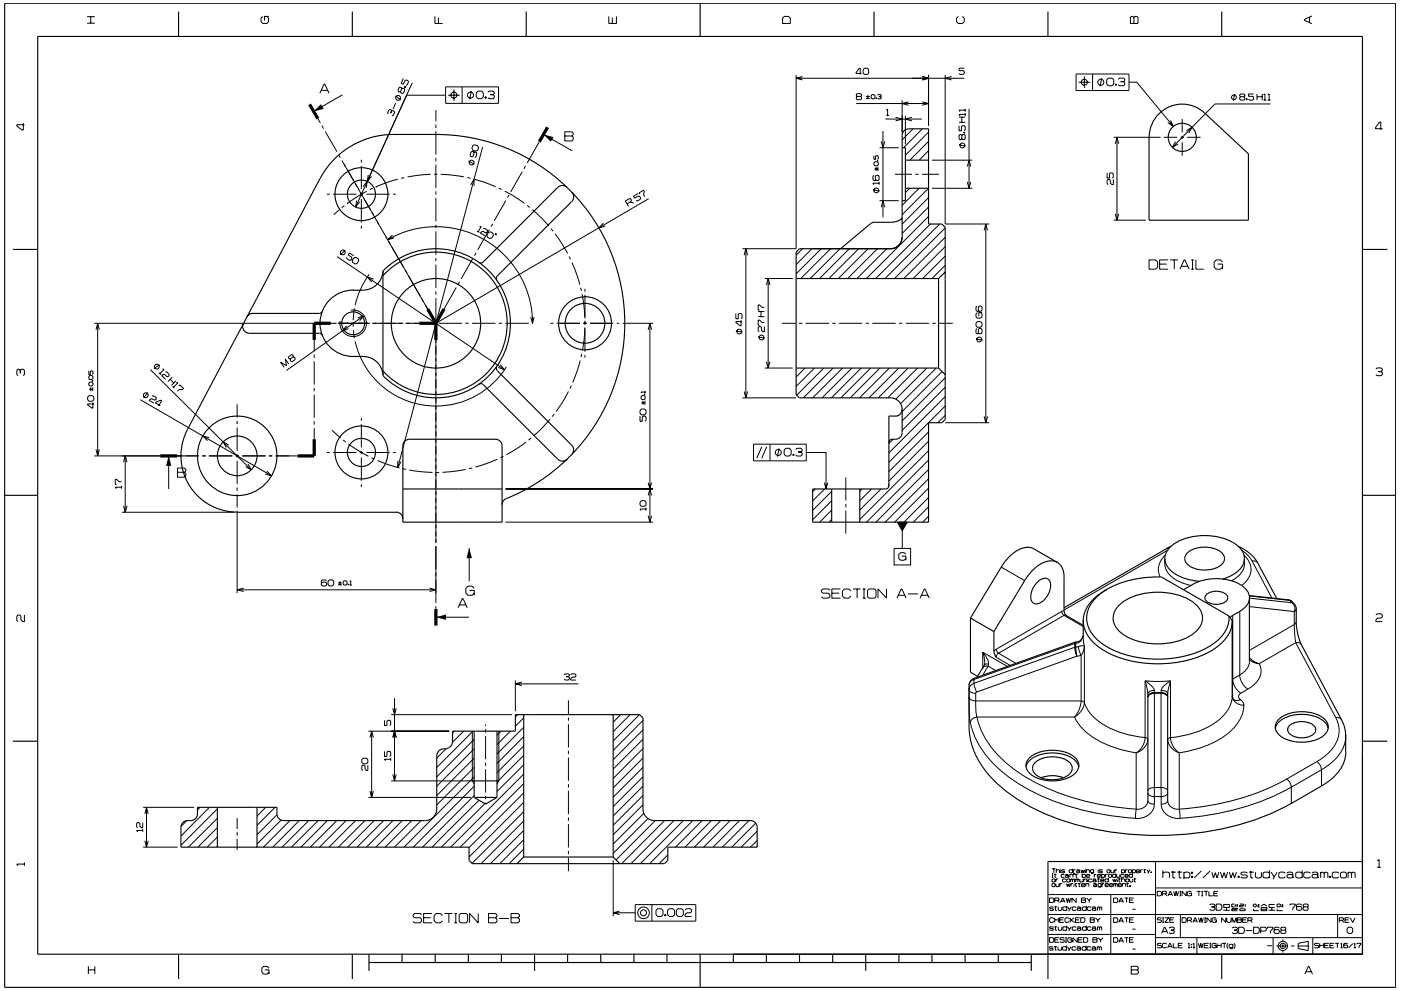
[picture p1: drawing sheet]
<svg xmlns="http://www.w3.org/2000/svg" width="420mm" height="297mm" viewBox="0 0 420 297" stroke-linecap="round" stroke-linejoin="round" font-family="sans-serif">
<g fill="none" stroke="#000" stroke-width=".3">
<path d="M26.1 6.9h2.3M26.1 5h2.3M27.2 5v1.9M78.8 4.9l-.5 .5v1.1l.5 .5h1.3l.5-.5v-1.1l-.5-.5M80.6 4.9h-1.3v1.2M130.4 4.9v2.1h2.3M131.5 5.2v1.8M182.6 4.9v2.1h2.3v-2.1M183.6 5.2v1.8M234.7 5.4l.5-.5h1.3l.5 .5v1.6h-2.3zM287.4 4.9l-.5 .5v1.1l.5 .5h1.2l.6-.5v-1.1l-.6-.5M339.3 4.9h.4l.4 .4 .3-.4h.5l.4 .4v1.7h-2.3v-1.7z"/>
<path d="M340.1 5.3v1.7M392.7 5.2v1.5M393.4 4.8l-2.2 1v.3l2.2 1M7 36.9v2.1h-.4l-1.6-1.2v-.4h2.3M95.3 35.6l.8 1.2M95.9 27.9l1.3-2.7h.2l1.3 2.7M96.3 27.1h2M96.5 37.7l.5 .9M97.5 39.4l3.6 6.1M102.7 28.5l-8.6 4.9M117.4 33.3l-.3-.5-.4 .1-.5 .9 .2 .4M117.4 33.3l-.3 .6"/>
<path d="M117.4 33.3l.4-.1 .6 .5-.5 .9-.3 .2M118.6 28.7l1.6 1.2M118.7 30.9l-.8 1.8M118.7 29h.1M120.5 26.5l-.4-.4-.4 .1-.4 .9 .4 .5 .4-.1M120.5 26.5l-.4 1M120.5 26.5l.8 .1 .1 .4-.4 .9h-.8l-.1-.4M120.9 23.5l-.6 1.5 .6 .3 .6-1.2 .4-.1 .5 .2 .1 .4-.4 .9-.4 .1M121.4 26l.2 .2M121.4 25.9l.3 .1-.1 .3-.3-.1zM123.7 24.8l-17.1 37.3M130.7 33v3.3"/>
<path d="M130.7 37.3v1.1M130.7 39.3v7.1M133.6 26h15.9v5h-15.9zM133.6 28.5h-11.6l-11.9 25.9M134.4 28.5h3.5M136.1 26.8v3.5M136.6 29.3h-.1M136.9 29l-.3 .3M136.9 28.9a.91 .91 0 0 0-.6-1.3 .91 .91 0 0 0-1.1 1.1 .91 .91 0 0 0 1.3 .6M136.9 28.9v.1M138.6 26v5M140.3 28.9a.93 .93 0 0 1 .5-1.2 .93 .93 0 0 1 1.2 .6l-.1 .6"/>
<path d="M140.3 28.9v.1M140.3 29l.7 .4 .9-.4M141.3 27.3l-.5 2.5M141.9 28.9v.1M142.8 27.8l.6-.5h1l.5 .5v1.2l-.5 .6h-1l-.6-.6zM145.5 29h.3v.4h-.3zM145.6 29v.4M146.3 27.6l.4-.3h1.2l.3 .3-.3 .8M147 28.4h.9M147.9 28.4l.3 .3v.6l-.3 .3h-1.2l-.4-.3M169.4 39.5h2.1l.4 .4v.4l-.4 .5 .4 .4v.6l-.4 .5h-2.1zM238.8 22.4v52.2h-16.1"/>
<path d="M238.8 23.5h50.4M240.7 22.9l-1.9 .6 1.9 .5M256.8 31h21.7M257.1 28.9l-.3-.3 .3-.5h1l.3 .2-.3 .6M257.1 28.9l-.3 .3v.4l.3 .3h1l.3-.3-.3-.7M257.1 28.9h1M258.4 22h-1.7l1-1.5h.3v1.8M259.2 20.5h.9l.4 .4v1l-.4 .4h-.9l-.4-.4v-1zM259.7 29h1.2M259.7 29.5h1.2M260.3 28.4v1.1M261.2 28.7l.3-.3h.6l.3 .3v.6l-.3 .3h-.6l-.3-.3z"/>
<path d="M262.7 29.3l.2 .2zM262.8 29.3v.2M263.2 28.5l.9-.1 .2 .1-.2 .5M263.6 29h.5M264.1 29l.2 .1-.2 .5h-.7l-.2-.2M264.8 39.3v25.9M265.6 35.7h10.9M265.8 33l.4-.3v1.9M265.8 34.6h.8M268.6 35.2l1.9 .5-1.9 .5M270.6 30.1v9.6M271.5 34.7v8.6"/>
<path d="M272.5 30.5l-1.9 .5 1.9 .5M273.5 35.2l-2 .5 2 .5M273.8 38.6l-3.2 3.3M276.6 22.9l1.9 .6-1.9 .5M276.6 30.5l1.9 .5-1.9 .5M276.6 38.6l-5.6 5.7M278.5 39.6l-7 6.9M278.5 22.4v15.2M283.5 22.4v44.7h13.2M285.4 22.9l-1.9 .6 1.9 .5M287.6 36.7h1.9M287.6 35.1h1.9"/>
<path d="M287.6 37.7v1.5h.7v-1.3l.3-.2h.6l.3 .2v1l-.3 .3M288.5 35.1v1.6M289 39.6h.3v.3h-.3zM289 39.8h.3M289.2 20.5h-1.6v.7h1.3l.3 .3v.5l-.3 .3h-1l-.3-.3M289.5 33.9v.8M289.5 34.3h-1.9l.3 .4M289.5 32.6v.8M289.5 33h-1.9l.3 .4M290.6 32.6v23.8M322.7 22.2h15.9v4.9h-15.9zM323.5 24.6h3.4"/>
<path d="M325.2 22.9v3.5M327.7 22.2v4.9M330.4 23.4l-.5 2.5M332.4 23.4h1.1l.5 .5v1.3l-.5 .5h-1.1l-.5-.5v-1.3zM334.5 25.2h.4v.3h-.4zM334.7 25.2v.3M335.4 23.8l.3-.4h1.3l.3 .4v.3l-.3 .4M336.1 24.5h.9M337 24.5l.3 .3v.6l-.3 .3h-1.3l-.3-.3M338.6 24.6h2.3l11 13.3M351 36.1l.9 1.8-1.7-1.2M354.5 35.7v4"/>
<path d="M355.8 39.2l1.7-1.1-1 1.8M370.2 28.2l-.3 1.9M372.1 29l-.3 .3v.4l.3 .3h.9l.3-.3v-.4l-.3-.3M372.1 29l-.3-.3 .3-.5h.9l.3 .2-.3 .6M372.1 29h.9M373.8 29.6h.2v.3h-.2zM373.9 29.6v.3M376 28.2h-1.6v.7h1.3l.3 .3v.5l-.3 .3h-1l-.3-.3M377 29h1.5M377 28.2v1.8M378.5 28.2v1.8M378.9 30h.9"/>
<path d="M378.9 28.5l.4-.3v1.8M380.2 30h.8M380.2 28.4l.4-.2v1.8M381 31.2h-16.6l-12.8 13M414.6 38.6h-2.1v-.4l1.3-1.6h.3v2.3M98 58.2h.9M99.9 58.2h7M101.6 46.4l.4 .8M102.5 48.1l5.2 8.8M103.2 49.3l.4 .7M106.6 55l.4 .9M107.5 56.7l8.5 14.8"/>
<path d="M107.9 58.2h1M108.1 57.8l.5 .8M108.4 47.9v.8M108.4 49.7v7M108.4 57.7v1M108.4 59.7v7M108.9 55.9l1.2-1.5-.3 1.9M109.9 58.2h7M110 57.3l-5.9 3.7M110.4 52.4l-.3 2 1.3-1.6M111.8 56.4l-.9 .5M112.7 56h.1"/>
<path d="M117.9 58.2h.8M119.3 53.7l-6.6 2.3M121.2 53.3l-.9 .2M129.2 52.2l-4.3 .4-2.7 .4M130.2 52.2h1M130.7 47.3v1M130.7 49.3v7M130.7 57.3v1M130.7 59.4v6.9M132.2 52.2l6.9 .8M140.1 53.2l1 .2M140.5 48.3l1.8 .9"/>
<path d="M140.9 49.2l.1 .1M141.2 55.4l1-1.7v2M141.7 43.7l.5-.3 1 .2 .3 .6-.2 .8-.5 .3-1-.3-.3-.5zM142 45.5l.2 .3-.3 1-.3 .2-.4-.1-.2-.4 .2-.9 .4-.2 1.2 .3 .2 .4-.3 .9-.3 .2M142 53.7l6.7 2.3M144.7 44l-25.4 96.1M149.6 56.4l.8 .4M151.4 57.3l5.9 3.7M152.7 58.4l-.5 .9M156.6 51.4l-3.4 6.1M157.6 49.7l-.5 .9M161.8 42.5l-3.7 6.4"/>
<path d="M163 40.3l8.6 4.9M169.4 40.8h2.1M191.3 58l-1.3 .8 .3 .6 1.1-.6h.5l.2 .5-.1 .4-.8 .5-.4-.1M191.9 58.2l-.2-.4 1.3-.8 .2 .4-.2 .9 .3 .7M194.5 59.6l-63.8 37.3M261.8 56.9l2 .4M262.1 52.5l-.3 .3v1l.3 .3h1.3l.2-.3v-1l-.2-.3h-.6l-.3 .3v1l.3 .3M262.1 46.7v1.1h.5v-.9l.2-.2 .6 .2v.6l-.2 .3M262.1 48.8l.3-.3h.7l.3 .3v.6l-.3 .3h-.7l-.3-.3zM262.2 50.7h1.1M262.7 50v1.3M263.1 48l.2 .2z"/>
<path d="M263.1 48.1h.2M263.3 50v1.3M263.6 54.9h-1.8l.3 .5M263.6 54.5v.9M263.8 44.3h5.7M264.3 42.4l.5 1.9 .5-1.9M268.4 52.2h5.1M272.8 56.4l-1.3 1.3M274.5 52.2h1M275.6 56.4l-5 5.2M276.5 52.2h5.1M278.5 42.4l-5.6 5.6"/>
<path d="M278.5 45.2l-2.8 2.8M278.5 59.2l-7.9 8M278.5 56.4l-7.9 7.9M279.5 56.4h12.1M279.5 48h12.1M287.6 43.4l2 .4M288 43.3a.73 .73 0 0 0 .6 1 .73 .73 0 0 0 .7-1M288 43.2v.1M288.5 40.6l-.3-.3-.6 .3v1l.3 .3 .6-.3M288.5 40.6l.3-.3 .7 .3v1l-.3 .3h-.4l-.3-.3M288.5 40.6v1M288.9 42.9h-.7l-.2 .3"/>
<path d="M288.9 42.9h.1M289 42.9l.3 .3M289.3 43.2v.1M290.1 54.5l.5 1.9 .5-1.9M290.1 49.9l.5-1.9 .5 1.9M332 51.8v1.6h.7v-1.3l.3-.3h.6l.3 .3v1l-.3 .3M333.9 53.8v1.5h-.4l-.5-.4v-.8l-.3-.3h-.4l-.3 .3v.9l.3 .3M334 41.2h14.1M334.5 43.1l.5-1.9 .5 1.9M335 41.2v24.8M349 41.2h4.1M352.5 42.5l-.9 1.7 1.7-1"/>
<path d="M354 41.2h1M354.5 40.7v1M354.5 42.7v4M356 41.2h4M101.1 76.9l50.2 33.9M101.7 62.9l-1.6 1.4M103.3 61.6l-.8 .7M103.4 76.1h.1M103.5 75l-1.4 1.4M104.1 61h.1M106.1 76.7l-1.3-.9-.4 .6 1.1 .7v.4l-.3 .5-.4 .1-.8-.6-.1-.4M106.2 77.3l.6-.2 .7 .5 .1 .6-.6 .8-.5 .1-.8-.4-.1-.6z"/>
<path d="M107 60.1l-.4 2 1.3-1.6M108.4 67.7v.8M111.5 63.7l.6 .8M113.2 66.4l.3 .7M115.7 71l13 22.4M116.3 71.8a28.9 28.9 0 0 1 43.4 25.1M117.5 74l3.5 6.1M117.7 70.4l-1.5 1.4 2-.5M130.7 67.4v.9M130.7 69.3v7M130.7 77.3v1M130.7 79.3v7"/>
<path d="M141.8 77.5l-3.5 6.1M142.8 75.8l-.5 .9M143 69.3l.8 .4M143.8 67.9h.5l-.9 1.6M144.9 68.5h.4l.8 .4-.1 .8-.4 .1-.7-.5-.6 .2-.2 .4 1.4 .8M146.5 69.6l.6-.1 .7 .4 .2 .6-.5 .8-.6 .2-.7-.4-.2-.6zM146.7 68.8l-3.4 6.1M147.7 67.1l-.5 .8M148.5 70l.3 .1v.3l-.3-.1zM151.7 60.2l-3.5 6M158.1 61.6l.8 .6M159.6 62.8l5 4.9"/>
<path d="M165.3 68.5l.6 .8M166.5 70.1l3.7 5.9M170.7 76.9l.4 .9M171.5 78.7l2.4 6.6M181 66.9l-1.4 1.4 1.9-.5M188 61.1l1.3-.7-.2-.8-.3-.1-1.3 .7 1 1.6M188.9 60.6l1.2 .3M223.2 76.5l.5-1.9 .5 1.9M223.7 74.6v44.7M240.7 74.6l-1.9 1.9M243.5 74.6l-4.7 4.7M246.3 74.6l-7.5 7.5"/>
<path d="M249.1 74.6l-8.9 8.9M251.9 74.6l-8.9 8.9M254.7 74.6l-8.9 8.9M257.5 74.6l-8.9 8.9M260.3 74.6l-8.9 8.9M263.1 74.6l-8.9 8.9M263.8 60.2h5.7M264.3 62.1l.5-1.9 .5 1.9M265.9 74.6l-8.9 8.9M278.5 64.9l-18.7 18.6M278.5 62.1l-7.9 7.9M279 67.1l-16.4 16.4"/>
<path d="M281.8 67.1l-16.4 16.4M283.5 79.5l-4 4M283.5 76.8l-6.8 6.7M283.5 68.3l-15.2 15.2M283.5 73.9l-9.6 9.6M283.5 71.1l-12.4 12.4M295.1 69l.6-1.9 .5 1.9M295.7 67.1v59.6M334 66h9.6M334.5 64.1l.5 1.9 .5-1.9M344.6 77.9h1.9l.7 .7v1.5l-.7 .6h-1.9zM347.8 79.2h2.1"/>
<path d="M350.3 77.9h-2.5v2.8h2.5M350.9 77.9h2.4M352.2 77.9v2.8M354.3 79.8h1.9M357.2 77.9h.9M357.6 77.9v2.8M358.6 77.9v2.8h2.4M365.2 79.2h1.4v1.5M366.6 78.6l-.6-.7h-1.3l-.6 .7v1.5l.6 .6h1.3l.6-.6M28.3 96.9h72.7M28.8 98.8l.5-1.9 .5 1.9M29.3 96.9v39.7"/>
<path d="M101.4 96.9h9.6M103.9 97.7l-1.2 1.5 1.8-.7M105.2 93a4 4 0 0 1 4.7 3.7 4 4 0 0 1-4.3 4.2 4 4 0 0 1-3.6-4.7M105.9 96.9v1.1M106 98.9l.3 2.4M106.3 92.5l-.4 3.5M107.3 95.3l1.8-.7-1.2 1.5M109.1 94.6l-23.2 16.4M110.7 82.2a24.9 24.9 0 0 0-4.2 9.3M111.6 96.9h9.4M112.1 83.7l-1.9-.7 1.3 1.5M121.5 81l.5 .8"/>
<path d="M121.6 96.9h7M122.6 82.7l3.4 6.1M127.5 91.4l.8 1.2M129.6 96.9h1M130.7 87.3v1.1M130.7 89.3v7.1M130.7 97.3v1M130.7 99.3v63.4M131.6 96.9h7M136.8 86.2l-3.6 6.4M137.8 84.5l-.5 .8M139.6 96.9h1"/>
<path d="M141.6 96.9h7M149.6 96.9h1M151.6 96.9h7M159.2 95l.5 1.9 .5-1.9M159.6 96.9h.2M165.1 96.9h.8M166.9 96.9h7M174.1 86.2l.3 1M174.6 88.2l.8 6.9M174.9 96.9h1M175.4 96.1v1.3M175.4 98.1l-.2 3.8-.5 3.2"/>
<path d="M175.4 86.6v.8M175.4 88.4v7M175.4 98.4v7M176.9 96.9h7M185 96.9h.8M186.8 96.9h9.1M194.4 98.8l.5-1.9 .5 1.9M194.9 96.9v59.6M220.7 94v1.5h.7v-1.2l.3-.3h.6l.2 .3v1l-.2 .2M220.7 99.2l2 .4M221.1 99.7h.1M222.3 96v1.7l-1.6-1v-.3h1.8"/>
<path d="M227.4 94.9h1.8M227.4 93.4h1.8M228.2 93.4v1.5M229.2 97.9v1.5h-.4l-.4-.4v-.8l-.3-.3h-.4l-.3 .3v.9l.3 .3M229.2 96.7h-.7l-.7-.8h-.4v1.6h.4M229.2 92.1h-.7l-.7-.7h-.4v1.6h.4M229.4 83.5h8.3M229.8 85.4l.6-1.9 .5 1.9M230.4 83.5v26.8M234.5 96.9h4.1M239.6 96.9h1M241.6 96.9h7"/>
<path d="M249.6 96.9h1M251.6 96.9h7M259.6 96.9h1M261.6 96.9h7M269.6 96.9h1M271.6 96.9h7M279.6 96.9h1M281.6 96.9h4.1M293 98.5l-.3 .3v1l.3 .2h1.3l.2-.2v-1l-.2-.3h-.6l-.3 .3v1l.3 .2M293 91.7l-.3 .3v1l.3 .3h1.3l.2-.3v-1l-.2-.3h-.6l-.3 .3v1l.3 .3M293.1 96.4h1l.4 .4v.9l-.4 .4h-1l-.4-.4v-.9zM293.1 93.7l-.4 .4v.9l.4 .4h1l.4-.4v-.9l-.4-.4"/>
<path d="M294.5 93.7h-1v1M353.9 80.7l1.2-2.8h.2l1.3 2.8M357.2 80.7h.9M6.1 111l-.4-.3h-.3l-.4 .3v1.3l.4 .3M6.1 111l.3-.3h.6l.3 .3v1.3l-.3 .3M6.1 111v.9M26.3 119l.5-.4h.9l.5 .4v.8l-.5 .5h-.9l-.5-.5zM26.6 111.2v1.1h.5v-.9l.2-.2 .6 .2v.7l-.2 .2M26.7 116.7h1.1M26.9 112.6h.7l.3 .3v.6l-.3 .3h-.7l-.3-.3v-.6zM26.9 114.5h.7l.3 .3v.6l-.3 .3h-.7l-.3-.3v-.6zM27.2 116.1v1.2"/>
<path d="M27.6 114l.2 .2zM27.6 114.1h.2M27.8 116.1v1.2M42.1 119.8l39.3 22.8M44.4 117.7l-1.3 1.5M45.1 110.8l30.3 30M45.6 118.7l.3-.1 .9 .5-.1 .7-.4 .1-.7-.4-.6 .2-.2 .4 1.3 .7M46.5 110.4l.1 .1M46.6 110.5l.2 .1M46.8 110.6h.1M47.5 109.4h.1M47.5 109.4l-.7-.2-.4 .2-.1 .6 .2 .4"/>
<path d="M47.5 110.5l-.7 .1M47.5 109.4l.3 .4-.3 .6M47.5 110.4v.1M47.6 111.7l.7 .6M47.9 109.4l-1.7 1.1M48.7 110.6l.5 .1-1.3 1.3M49.6 111.5h.4l.7 .7 .1 .4-.4 .3h-.4l-.6-.6h-.6l-.3 .3 1.2 1.1M51.1 113.7l1.1 1.1M51.6 113.1l-1.3 1.3M51.7 115.8l.6 .6M52.7 114.2l-1.3 1.3M52.8 114.6l.5 .2-1.3 1.3"/>
<path d="M53.6 115.7l.3-.3 1.1 1-.3 .4h-1l-.5 .5M86.6 109.1l-1-1.5 .3 2-1.7-1 1 1.5M87.9 107l.1-.4-.6-.3-.8 .6 .1 .6 .4 .1M87.9 107l-.8 .6M87.9 107l.4 .1 .3 .3-.1 .4-.8 .6-.5-.1-.1-.7M94.2 101.9v3.4M94.2 106.3v1M94.2 108.3v7M94.2 116.3v1M94.2 118.3v7M106.5 102.3a24.8 24.8 0 0 0 20.1 19.1 24.8 24.8 0 0 0 25.2-11.4M150 109.3l1.3 1.5-1.9-.6"/>
<path d="M170.5 117.4l-1.7 3-2 2.9M171.4 115.5l-.5 1M174 108l-2.3 6.6M174.5 106.1l-.2 1M175.4 106.4v.8M192.5 118.6h.7l.3 .3v.6l-.3 .3h-.7l-.3-.3v-.6zM193.2 118.1h.2v.2h-.2zM193.2 118.2h.2M193.5 117.2v.6M193.5 117.5h-1.3l.2 .3M222.7 119.3h16.1M223.2 117.4l.5 1.9 .5-1.9"/>
<path d="M227.4 101l2 .4M229.4 110.3h8.3M229.8 108.4l.6 1.9 .5-1.9M241.4 110.3l-2.6 2.7M244.3 110.3l-5.5 5.5M247.1 110.3l-8.2 8.2M249.8 110.3l-8.9 9M252.7 110.3l-9 9M255.5 110.3l-9 9M258.3 110.3l-9 9M261.1 110.3l-8.9 9M263.9 110.3l-8.9 9"/>
<path d="M266.7 110.3l-8.9 9M269.5 110.3l-8.9 9M272.3 110.3l-8.9 9M275.2 110.3l-9 9M278 110.3l-9.4 9.3M280.8 110.3l-10.7 10.7M282.5 111.4l-11.9 12M283.5 116.1l-12.9 12.9M283.5 113.2l-12.9 13M283.5 118.9l-16.9 16.9M292.7 101.6l2 .4M412.6 110.7l.4-.4h1.2l.4 .4v.3l-.4 .4"/>
<path d="M413.3 111.4h.9M414.2 111.4l.4 .3v.6l-.4 .3h-1.2l-.4-.3M27.9 120.7v1.6l-1.6-.9v-.3h1.9M28.3 136.7h31.3M28.8 134.7l.5 1.9 .5-1.9M37 138.6l.6-1.9 .5 1.9M37.5 136.7v16.8M48.1 121.6l-1.5-.8 1.7-.9 .2 .2-.9 1.6M50.6 136.7v9.9M60.6 136.7h1.1M62.7 136.7h7M62.7 131.2l-1.9-.5 1.4 1.4"/>
<path d="M68.6 133.4l-1.7-1 1 1.8M70.7 136.7h1M71.1 121.2v3.9M71.1 126.2v.9M71.1 128.1v7M71.1 136.1v1M71.1 138.1v7M72.6 136.7h7.1M74.4 139.1l1 1.7-1.7-.9M80.6 136.7h1.1M82.6 136.7h6.6M94.2 126.3v1"/>
<path d="M94.2 128.3v3.4M98 135.6h.9M99.6 128.9l2.5 2.4M99.9 135.6h7M102.9 131.9l.8 .6M104.5 133.1l6 3.6M107.9 135.6h1M108.4 125.3v.8M108.4 127.1v7M108.4 135.1v1M108.4 137.1v7M109.9 135.6h7"/>
<path d="M111.4 137.2l.9 .4M113.2 138l3.3 1.3 3.3 .9M117.9 135.6h.8M119.3 138.1v2l1-1.7M149.1 137.6l-6.5 2.4M151 136.8l-.9 .4M157.7 132.5l-5.9 3.8M159.3 131.3l-.8 .6M165 125.6l-4.9 5M166.2 124.1l-.6 .8M191.9 123l.5-.4h.9l.5 .4v.9l-.5 .4h-.9l-.5-.4zM191.9 124.7v1.6h.7v-1.3l.3-.3h.6l.3 .3v1l-.3 .3"/>
<path d="M192.3 120.7h1.1M192.8 120.1v1.2M193.4 120.1v1.2M226 133.1h15.8v5h-15.8zM228.4 133.9l-1.5 3.5M230 133.9l-1.6 3.5M230.9 133.1v5M233.6 134.4l-.4 2.5M235.7 134.4h1l.6 .5v1.3l-.6 .5h-1l-.5-.5v-1.3zM237.8 136.2h.3v.3h-.3zM238 136.2v.3M238.6 134.8l.4-.4h1.2l.4 .4-.4 .7"/>
<path d="M239.3 135.5h.9M240.2 135.5l.4 .3v.6l-.4 .3h-1.2l-.4-.3M241.8 135.6h5.9v11M267.8 131.7l-1.2 1.2M278.5 137.9l-18.6 18.6M278.5 135.1l-20.6 20.6M278.5 132.3l-11.9 11.9M278.5 129.5l-11.9 11.9M283.5 124.5l-2.3 2.2M283.5 126.7h13.2M283.5 121.7l-16.9 16.9M295.1 124.8l.6 1.9 .5-1.9"/>
<path d="M36.4 146h-1.8l.3 .5M36.4 145.6v.9M36.4 144.4h-.7l-.7-.7h-.4v1.5h.4M36.6 153.5h33.5M37 151.6l.5 1.9 .6-1.9M53.2 141.6h2.1M53.2 140.3h2.1l.4 .4v.4l-.4 .5 .4 .4v.6l-.4 .4h-2.1zM71.1 146.1v1.1M71.1 148.1v4M71.1 153.1v24.7M80.1 141.2l1.3 1.4-1.9-.5M108.4 145.1v.9"/>
<path d="M120.8 140.5l1 .2M122.8 140.9l3.4 .5 3.5 .2M130.7 141.6h1M139.7 140.7l-7 .9M141.6 140.2l-1 .3M151.6 156.5h44.3M151.6 146.6h44.3M192.4 150.1h.9l.5 .4v.8l-.5 .5h-.9l-.5-.5v-.8zM193.8 152.6h-1.9l.3 .4M193.8 152.2v.8M194.4 154.6l.5 1.9 .5-1.9M194.4 144.7l.5 1.9 .5-1.9"/>
<path d="M194.4 148.5l.5-1.9 .5 1.9M244.5 146.6l-.8 .8M247.2 144.7l.5 1.9 .5-1.9M247.3 146.6l-3.6 3.6M249.4 150.1l-5.7 5.7M249.4 147.3l-5.7 5.7M249.4 155.7l-.8 .8M249.4 152.9l-3.6 3.6M253.7 143.1v6.9M253.7 151v1M253.7 153v6.9M258.6 146.6l-.7 .6"/>
<path d="M261.4 146.6l-3.5 3.5M264.2 146.6l-6.3 6.3M269.1 156.5h3l-1.5 2.6zM270.6 159.1v5.3M278.5 143.5l-13 13M278.5 140.7l-15.8 15.8M278.5 149.1l-7.4 7.4M278.5 146.3l-10.2 10.2M278.5 154.7l-1.8 1.8M278.5 151.9l-4.6 4.6M71.1 176.8h59.6M73.1 176.3l-2 .5 2 .5"/>
<path d="M98 174.1l-.3-.3h-1l-.3 .3v1.2l.3 .3h1l.3-.3v-.5l-.3-.3h-1l-.3 .3M98.4 174.2l.4-.4h.8l.5 .4v1l-.5 .4h-.8l-.4-.4zM101.3 175.3h1.2M101.3 174.7h1.2M101.9 174.2v1.1M102.9 174.4l.3-.3h.6l.3 .3v.7l-.3 .3h-.6l-.3-.3zM104.4 175.1l.2 .2zM104.5 175.1v.2M104.9 175.4h.6M104.9 174.3l.3-.2v1.3M128.8 176.3l1.9 .5-1.9 .5M130.7 163.7v17"/>
<path d="M140.7 164.3v9.9M140.8 177h1.4v1.4M142.2 176.3l-.6-.6h-1.3l-.6 .6v1.5l.6 .6h1.3l.6-.6M248.9 177l-.4-.5h-1.7l-.5 .5v.4l.5 .4h1.7l.4 .4v.7l-.4 .4h-1.7l-.5-.4M249.5 177.8h2.1M252.1 176.5h-2.6v2.8h2.6M255.2 177.2l-.7-.7h-1.2l-.7 .7v1.4l.7 .7h1.2l.7-.7M255.8 176.5h2.3M257 176.5v2.8M258.7 176.5h.9M258.7 179.3h.9M259.1 176.5v2.8"/>
<path d="M260.6 176.5h1.7l.4 .5v1.9l-.4 .4h-1.7l-.4-.4v-1.9zM265.8 176.5v2.8l-2.5-2.8v2.8M268.1 164.4h5v4.9h-5zM269 179.3l1.3-2.8h.2l1.2 2.8M269.4 178.4h1.9M270.4 166.7h1.3v1.2M271.7 166.2l-.6-.5h-1l-.6 .5v1.2l.6 .5h1l.6-.5M272.3 178h3M275.9 179.3l1.3-2.8h.2l1.3 2.8M276.3 178.4h2M300.3 170l7 4M349.3 169a6.4 6.4 0 0 0 4.4 5.3l3.4 1.2"/>
<path d="M349.5 166.4a5.3 5.3 0 0 0-1.6 6.5M350.2 164.9l-31.1 17.9M350.5 164.5h-.7M372.4 164.9l1.6 1.3 1.5 1.9M373.1 166.4a5.4 5.4 0 0 1-.7 9.1M373.2 169a6.1 6.1 0 0 1-3.8 5.1M374.6 178.6l12.2 1.4M374.7 179.3l12.8 1.4M375.5 168.2l.3-.1a1.41 1.41 0 0 1 1.4 .7M375.5 168.2l5.9 11M386.3 179.8l.5 .2M386.8 180l.8 .4"/>
<path d="M386.8 180l.7 .7M7.3 184.3v2h-.5l-.5-.5v-1.1l-.4-.4h-.5l-.4 .4v1.2l.4 .4M130.7 181.7v.8M130.7 185h10M137.4 182.2l1.2-2.8h.2l1.3 2.8M137.8 181.3h1.9M294.7 195.5l1.5 2.3 .3 1.2M294.7 195.5l.6 3.1M294.7 195.5l.1 4.6a1.54 1.54 0 0 1 1.6-.4M294.7 195.5l7.4 4.2M296.4 199.7l-1.6 2.7M296.4 199.7l2.2 1.3"/>
<path d="M296.5 199l-.1 .7M296.5 199l-.8 .1-.5 .3M298.7 194.6l-.6 .6M298.7 194.6l.8 1.2M299.5 195.8l-.8 1.2 4.2 2.4M299.5 195.8l5.2 3M318.4 183.3l.2 .6 .5 .5M318.4 183.3l-19.7 11.3M319.1 184.4l-19.6 11.4M319.1 184.4l5.8 3.4M319.1 183.1l-.7 .2M319.6 184.4h-.5"/>
<path d="M322.3 192.9v1.1M322.3 192.9l-30.2 10.8 .1-.4M322.3 192.9h.1M322.3 194l-30.2 10.8M322.3 194l.7 2.7M322.3 194h.1M322.4 192.5l-.1 .4M322.6 192.8v1.1M322.6 192.8l-.3 .1M322.6 193.9l.4 2.8M322.6 193.9l-.3 .1M322.7 192.5l-.1 .3"/>
<path d="M323 196.7l-30.1 10.7M323.4 192.6l-.8 .2M323.4 193.8l-.8 .1M323.4 193.8l.2 1 .6 1.6M323.6 192.2l-.2 .4M324.2 196.4l-1.2 .3M324.2 196.4v13.7M324.9 190.5l-.7 1.4-.8 .7M324.9 191.3l.3 2.2M325.2 193.6l-1.8 .2M325.2 193.6l-.3 1.5-.7 1.3M325.2 193.6v17l-1-.5"/>
<path d="M369.6 186.2v22.3M369.7 184.4v19.1M371.8 183.3v19M374.7 181.8l13.5 1.5M374.7 197.7l1.1 .8 1.9 .4M374.7 197l1.1 1.1 1.9 .8M374.7 198.3a5 5 0 0 1-2.9 4M377.7 198.9a5.1 5.1 0 0 1-1.9 6.6l-1.5 1M387.5 180.7l.7 .5M387.5 180.7l.8 1.2-.1 1.4M388.2 187.2l-13.5 7.7M388.2 187.2l.4 5.4"/>
<path d="M388.2 183.3v3.9M388.6 192.6l-10.9 6.3M388.6 192.6h.1a1.48 1.48 0 0 1 1.6 .7M388.6 192.6l12 22.5a1.61 1.61 0 0 1 1.7 .7M388.7 182.5l-.5 .8M388.7 186.4l-.5 .8M412.6 184.3l.4-.3h1.2l.4 .3v.6l-.4 .4h-1.1l-.5 .5v.5h2M110.5 219.2h24.2M111.5 219.2v19.8M115.3 215.9v1.6h.7v-1.3l.3-.3h.6l.3 .3v1l-.3 .3M117.3 214.2h36.3M117.8 212.3l.5 1.9 .5-1.9"/>
<path d="M118.3 209.2v24.9M136.2 219.2l-.5 .5M139.1 219.2l-3.4 3.3M141.6 219.2v14.9M141.9 219.2l-10.9 10.8M145.6 217.2v.4M145.6 218.6v1M149.6 219.2v14.9l-.5 .9M150.3 219.2l-1.2 1.2M153.1 219.2l-4 4M154.6 204v9.2M154.6 205h18.8"/>
<path d="M155.2 214.2l-.6 .7M156.5 204.4l-1.9 .6 1.9 .5M157 218l-7.9 8M157.1 215.2l-2.5 2.5M169.2 202.3l.3-.3h1l.3 .3-.3 .5M169.8 202.8h.7M170.5 209.9v4.1M170.5 215.1v.9M170.5 217v7M170.5 202.8l.3 .3v.4l-.3 .3h-1l-.3-.3M171.2 202.3l.2-.3h1l.3 .3v.4l-.3 .3h-.8l-.4 .4v.4h1.5M186.1 214.2l-2.2 2.3"/>
<path d="M189 214.2l-5.1 5.1M191.8 214.2l-7.9 7.9M192.8 218.8l-8.9 8.9M192.8 215.9l-8.9 9M290.6 209a1.89 1.89 0 0 0 2 1.1M290.6 209l.1 5 .3 2.6a2.09 2.09 0 0 1 2-1.7M290.6 206.1v.6M290.6 206.7v2.3M290.6 206.7a1.89 1.89 0 0 0 2 1.1M291 216.7a28.1 28.1 0 0 0 12.1 16.6 73.9 73.9 0 0 0 37.4 12M292.1 204.8v-1.1l-1 .6-.5 1.1M292.1 204.8l.8 2.6"/>
<path d="M292.1 204.8l-1 .6-.4 .6-.1 .7M292.6 210.1l.1 3.3 .3 1.5M292.6 210.1h31.6M292.6 207.8v2.3M292.9 207.4l-.3 .4M293 214.9a27.2 27.2 0 0 0 11.6 16 71.4 71.4 0 0 0 36.2 11.6M293 214.9h29.2M322.2 214.9a18.8 18.8 0 0 0 11.8 9.1l3.3 1 3.5 .6M324.2 210.1l-.6 2.7-1.4 2.1M325.2 210.6l-.2 1.2-.5 1a5.5 5.5 0 0 1-2.3 2.1M325.2 210.6a15 15 0 0 0 9.7 8.5l4.9 1.4 3.6 .6M343.4 204.1l2 1.5 .8 1.4"/>
<path d="M343.4 204.1l2.8 .2 4.8-.2M343.4 204.1l.9 3.9 .5-.8 1.4-.2M343.4 204.1v17M344.7 208.1l1.4-.5h2.6l1.1 .5 .4 .9-.4-.8-.8-.3-2.8-.1-1.5 .4-.4 .8zM346.2 207v29.1M348.2 207.6v28.5M348.2 206.9a1.93 1.93 0 0 1 2 1M351 204.1l-2.4 2-.3 .6-.1 1.1M351 204.1l-.8 3.9M351 204.1v17M369.6 208.5h.1M369.6 208.5a3.2 3.2 0 0 0 3.4 2.9"/>
<path d="M369.6 208.5a10.6 10.6 0 0 1-5.4 8.3 28.9 28.9 0 0 1-13.2 4.3M369.7 203.5a5.4 5.4 0 0 0 2.5 4.3M369.7 203.5l-.1 .1M370 209.7l.6 .3 1.4-.3M371.8 202.3a5.4 5.4 0 0 0 2.5 4.2M371.8 202.3l-2.1 1.2M372.1 207.8a1.17 1.17 0 0 0-.7 1.2 1.17 1.17 0 0 0 1 1l.5 .7 .1 .7a12.4 12.4 0 0 1-6.8 9.9 32.5 32.5 0 0 1-12.5 4.3M374.3 206.5l-2.1 1.3M400.6 215.1a8.3 8.3 0 0 1-1.8 10.2l-1.8 1.6-2.1 1.4M108.9 227.2h1l.4 .5v.8l-.4 .4h-1l-.4-.4v-.8zM110.3 229.4v1.5h-.4l-.4-.4v-.9l-.3-.2-.7 .2v1l.3 .3M110.5 239h30.7"/>
<path d="M111 237.1l.5 1.9 .5-1.9M111 221.1l.5-1.9 .5 1.9M115.3 225.2v1.5h.7v-1.2l.3-.3h.6l.3 .3v1l-.3 .2M117.2 227.6h-1.9l.3 .4M117.2 227.2v.8M117.3 234.1h24.3M117.8 221.1l.5-1.9 .5 1.9M117.8 232.1l.5 2 .5-2M133.7 224.5l-2.7 2.7M141.6 234.1l.6 .9M142.2 238.5l-15.5 15.4M142.2 235.7l-18.2 18.2"/>
<path d="M142.2 232.9l-21 21M142.2 230l-11.2 11.3M142.2 227.2l-11.2 11.3M142.2 224.5l-11.2 11.2M142.2 221.6l-11.2 11.3M143.6 239.9l-14 14M145.6 220.6v7M145.6 228.6v1M145.6 230.6v7M145.6 238.6v1M157 229.2l-7.9 8M157 226.4l-7.9 8"/>
<path d="M157 223.6l-7.9 8M157 220.8l-7.9 8M157.1 232l-21.9 21.9M157.1 237.7l-16.4 16.3M157.1 234.9l-19.1 19M170.5 225v1M170.5 227v7M170.5 235v1.1M170.5 237v7.1M192.8 238.4l-8.9 9M192.8 235.6l-8.9 9M192.8 232.8l-8.9 9"/>
<path d="M192.8 230l-8.9 8.9M192.8 227.2l-8.9 8.9M192.8 224.4l-8.9 8.9M192.8 221.6l-8.9 8.9M340.7 225.6v16.9M343.4 221.1l-.1 .9a5.9 5.9 0 0 1-2.6 3.6M343.4 221.1a1.03 1.03 0 0 1 .6 1.6l-1.2 1.8-.8 .6-1.3 .5M344.3 237.6l.5 .8 1.4 .4v2.2l-1.4-.3-.5-.8-.4 1.2-.8 .9-1.3 .5h-1.1M346.2 236.1v2.7h2M346.2 236.1l-1.4 .2-.5 .8M346.2 236.1h2M348.2 236.1v2.7"/>
<path d="M348.2 236.1l1 .1a.93 .93 0 0 1 1 .9M348.2 238.8v2.2M350.2 237.6l-.3 .6-.5 .4-1.2 .2M351 221.1a1.13 1.13 0 0 0-.5 1.8l1.1 1.6 2.1 1.1M351 221.1l.2 1.2a5.8 5.8 0 0 0 2.5 3.3M353.7 225.6v16.9M385.9 233.5l1 1.1 .4 1.4M385.9 233.5a76.3 76.3 0 0 1-32.2 9M387.3 235.9a78.2 78.2 0 0 1-33.4 9.4M387.3 236v4.8M394.9 228.3l-9 5.2M394.9 228.3l.9 .9 .5 1.5"/>
<path d="M396.3 230.7l-9 5.3M396.3 230.7v4.9M403.6 220.6v-.2a10.9 10.9 0 0 1-5.1 8.9l-2.2 1.4M7.3 258.5v1M7.3 259h-2.3l.4 .5M42.8 248.9h-1.8l.2 .4M42.8 246.6v1.5h-.4l-.4-.4v-.9l-.3-.2h-.5l-.2 .2v1l.2 .3M42.8 248.5v.8M42.9 242h15.3M42.9 253.9h10.4M43.4 252l.5 1.9 .5-1.9M43.4 243.9l.5-1.9 .5 1.9"/>
<path d="M43.9 242v11.9M56 246l-1.7 1.7M60 242l-.8 .8M62.8 242l-8.5 8.6M65.2 248.1l-5.9 5.8M65.2 245.3l-8.7 8.6M65.2 242.4l-10.9 11M65.2 253.7l-.3 .2M65.2 250.9l-3.1 3M71.1 245.2v3.3M71.1 249.4v1M71.1 251.5v3.2"/>
<path d="M79.7 242l-2.6 2.6M82.5 242l-5.4 5.4M83.1 244.2l-6 6M84.3 245.8l-7.2 7.2M86.9 246l-7.9 7.9M89.7 246l-7.9 7.9M92.6 246l-8 7.9M95.4 246l-8 7.9M98.2 246l-7.9 7.9M101 246l-8 7.9M103.8 246l-8 7.9M106.6 246l-7.9 7.9"/>
<path d="M109.4 246l-7.9 7.9M112.2 246l-7.9 7.9M115.1 246l-8 7.9M117.8 246l-7.9 7.9M120.6 246l-7.9 7.9M123.5 246l-8 7.9M126.3 246l-8 7.9M145.4 240.9l-13 13M145.6 240.6v.4M157 251.7l-7.1 7.2M157 254.5l-4.3 4.4M157.1 246.1l-12.8 12.8"/>
<path d="M157.1 248.9l-10 10M157.1 243.3l-15.5 15.5M157.1 240.5l-16.4 16.4M170.5 245v1M170.5 247v7M170.5 255v1M170.5 257v4.2M183.9 257.9v16.7M192.8 241.2l-8.9 9M193.1 243.8l-9.2 9.2M194.3 245.4l-10.4 10.4M196.5 246l-11.8 11.8"/>
<path d="M199.3 246l-12.9 12.9M200.3 256.2l-2.6 2.7M202.1 246l-12.9 12.9M204.9 246l-12.9 12.9M207.8 246l-13 12.9M210.6 246l-8 7.9M213.4 246l-8 7.9M216.2 246l-8 7.9M219 246l-8 7.9M221.8 246l-7.9 7.9M224.6 246l-7.9 7.9M226.6 246.7l-7.1 7.2"/>
<path d="M227.1 251.9l-2 2M227.1 249.1l-4.8 4.8M340.7 242.5l-.2 2.8M346.2 241a4.8 4.8 0 0 1-5.7 4.3M346.5 258.2v27.8M348.2 241l1.4-.2 .6-.9 .3 1.2 .8 .9 1.4 .5h1M348.2 241a4.8 4.8 0 0 0 5.7 4.3l-.2-2.8M413 258l.6-.3v2.3M413 260h1.1M126.4 274.2l-.4-.4h-1.7l-.4 .4v.5l.4 .4h1.7l.4 .4v.6l-.4 .5h-1.7l-.4-.5M127 275.1h2.2M129.6 273.8h-2.6v2.8h2.6"/>
<path d="M132.7 274.5l-.6-.7h-1.3l-.6 .7v1.5l.6 .6h1.3l.6-.6M133.3 273.8h2.4M134.6 273.8v2.8M136.3 273.8h.8M136.3 276.6h.8M136.7 273.8v2.8M137.7 274.2l.4-.4h1.7l.4 .4v1.9l-.4 .5h-1.7l-.4-.5zM143.4 273.8v2.8l-2.6-2.8v2.8M146.5 275.1h2.1M146.5 273.8h2.1l.5 .4v.5l-.5 .4 .5 .4v.6l-.5 .5h-2.1zM149.7 275.3h3M153.2 275.1h2.2"/>
<path d="M153.2 273.8h2.2l.4 .4v.5l-.4 .4 .4 .4v.6l-.4 .5h-2.2zM183.9 273.6h6.6M185.8 273.1l-1.9 .5 1.9 .6M190.5 271.1h18.2v5h-18.2zM195.5 271.1v5M196.7 272.9l.6-.5h1l.5 .5v1.3l-.5 .5h-1l-.6-.5zM199.3 274.2h.4v.3h-.4zM199.5 274.2v.3M200.2 272.9l.5-.5h1.1l.5 .5v1.3l-.5 .5h-1.1l-.5-.5zM202.8 272.9l.6-.5h1l.5 .5v1.3l-.5 .5h-1l-.6-.5zM205.4 272.7l.4-.3h1.3l.3 .3v.6l-.3 .3h-1.1l-.6 .6v.5h2M314.3 274.1h94.3"/>
<path d="M314.3 268.1h32.3M314.7 269.2h1l.3 .3v.7l-.3 .3h-1zM315.5 260.4h1M315.5 261.8h.3M315.5 263h.3M315.5 263.7l.7-.3 .2 .8-.7 .2-.2-.2zM315.5 265l.7-.2 .2 .8-.7 .2-.2-.2zM315.7 261.8v1.2M315.9 272l-.2-.2h-.7l-.3 .2 .3 .4h.7l.2 .3-.2 .2h-.7l-.3-.2M315.9 278l-.2-.2h-.7l-.3 .2 .3 .3h.7l.2 .3-.2 .2h-.7l-.3-.2M316 275.4l-.3-.3h-.6l-.4 .3v.7l.4 .4h.6l.3-.4M316.1 260.4v1.2"/>
<path d="M316.1 262.1h.8M316.2 271.8h.9M316.2 277.8h.9M316.3 275.1v1.4M316.3 275.7h1.2M316.3 269.9h1.1l.2-.5-.2-.2h-1.1v1.3M316.4 261.9v1l.4 .1M316.5 271.6v1.2l.5 .1M316.5 277.6v1.2h.5M316.6 264.8v.8l.3 .2 .7-.2v-.8M316.6 263.4v1M316.8 260.9l.8-.2 .2 .9"/>
<path d="M316.8 260.4v1.2M317.1 269.9l.6 .6M317.3 263.4l-.7 .3M317.4 271.8v.9l.2 .2h.6l.2-.2v-.9M317.4 277.8v.8l.2 .2h.6l.2-.2v-.8M317.5 275.1v1.4M317.8 275.7h1.1M317.8 264.8v1M318 270.5l.6-1.3 .8 1.3M318 260.4v.2M318 260.9v.7M318.2 270.1h1"/>
<path d="M318.5 264.8l-.7 .2M319.1 275.1h-1.3v1.4h1.3M319.2 262.3l-.2-.2-.8 .2 .2 .7 .8-.2M319.3 260.9l-.2-.2-.8 .2 .2 .3 .8 .1-.2 .3h-.6l-.2-.2M319.5 262.3l.7-.2 .2 .7M319.7 263.7l-.2-.3h-.6l-.3 .3v.5l.3 .2 .8-.2M319.7 269.2l.4 1.3 .3-1.3 .4 1.3 .4-1.3M319.8 264.8l.3 1 .3-.9 .3 .9 .2-1M319.9 263.7l.8-.3 .1 .8-.7 .2-.2-.2zM319.9 272l-.2-.2h-.8l-.2 .2v.7l.2 .2h.8l.2-.2M319.9 278l-.2-.2h-.8l-.2 .2v.6l.2 .2h.8l.2-.2M319.9 271.5v1.4"/>
<path d="M319.9 277.5v1.3M320.2 271.8l.6 .9M320.2 277.8l.6 .8M320.4 262.6l-.2-.2h-.5l-.2 .2 .2 .4 .7-.2M320.4 262.8l.2 .2M320.6 275.4l-.3-.3h-.6l-.3 .3v.7l.3 .4h.6l.3-.4M320.8 262.3l.8-.2 .2 .2v.7M320.8 262.1v.9M321 275.1v1.4M321.1 263.7l.2-.3 .3 .3M321.1 263.4v1M321.1 275.7l1.1 .8"/>
<path d="M321.2 264.8v1M321.3 271.8l-.8 1.3M321.3 277.8l-.8 1.3M321.6 260.9l-.1-.2-.9 .2 .2 .7h.7l.1-.2M321.6 260.4v1.2M321.6 263.7v.7M321.6 263.7l.3-.3 .3 .3v.7M321.9 264.8l-.7 .2M321.9 260.7v.9M322 261.8h.2l-.2 .4zM322.1 275.1l-1.1 .9M322.1 264.5v.3"/>
<path d="M322.1 265v.8M322.1 261.8l-.1 .4M322.4 264.8h.7M322.5 262.1h.7M322.5 263.7l.2-.3 .3 .3M322.5 263.4v1M322.5 275.7h1.1M322.6 260.7l-.7 .2M322.6 264.7v1l.4 .1M322.7 272l-.2-.2h-.7l-.2 .2v.7l.2 .2h.7l.2-.2M322.7 278l-.2-.2h-.7l-.2 .2v.6l.2 .2h.7l.2-.2M322.7 269.2v1.3l-1.2-1.3v1.3"/>
<path d="M322.7 261.9v1l.4 .1M322.8 260.9l.8-.2 .2 .2v.5M323 263.7v.7M323 263.7l.2-.3 .4 .3v.7M323 272l.3-.2h.6l.2 .2v.7M323 278l.3-.2h.6l.2 .2v.6M323.3 264.8h.8M323.6 264.7v1l.4 .1M323.8 261.2l-.2-.1-.8 .1 .2 .4 .8-.2M323.8 261.4l.1 .2M323.8 275.1h-1.3v1.4h1.3M323.8 263.4l.2 1 .8-.2v-.8"/>
<path d="M324.1 275.1h1l.3 .3v.7l-.3 .4h-1zM324.1 272.5l-.2-.3h-.6l-.3 .3 .3 .4h.6l.2-.2M324.1 278.4l-.2-.2h-.6l-.3 .2 .3 .4h.6l.2-.2M324.1 272.7l.2 .2M324.1 278.6l.2 .2M324.2 260.7l.3 .9 .2-.8 .3 .8 .3-.9M324.3 269.2h1.1l.2 .2-.2 .4 .2 .5-.2 .2h-1.1zM324.3 269.8h1.1M324.4 265.3h1l-.2-.5h-.7l-.1 .8 .1 .2 .9-.2M324.5 262.3l.2-.2 .8 .2-.1 .7-.9-.2M324.5 261.8v1.2M325 263.7l.2-.3h.6l.1 1"/>
<path d="M325 263.4v1M325.5 260.4v.2M325.5 260.9v.7M325.6 264.8v1M325.6 265l.8-.2 .2 1M325.8 262.6h1l-.2-.5-.8 .2v.5l.2 .2 .8-.2M325.8 260.7v.9M325.8 260.9l.8-.2 .1 .9M325.8 272l-.2-.2h-.8l-.2 .2v.7l.2 .2h.8l.2-.2M325.8 278l-.2-.2h-.8l-.2 .2v.6l.2 .2h.8l.2-.2M325.8 271.5v1.4M325.8 277.5v1.3"/>
<path d="M325.9 269.2l.7 .7M326.2 263.2v.2M326.2 263.7v.7M326.6 269.9v.6M326.9 275.1h1.1l.2 .2-.2 .4 .2 .6-.2 .2h-1.1zM326.9 275.7h1.1M327.2 272l-.2-.2h-.7l-.2 .2v.7l.2 .2h.7l.2-.2M327.2 278l-.2-.2h-.7l-.2 .2v.6l.2 .2h.7l.2-.2M327.4 269.2l-.8 .7M327.5 263.7l-.2-.3h-.7l-.1 .3 .1 .7 .9-.2M327.5 272l.2-.2h.7l.2 .9M327.5 278l.2-.2h.7l.2 .8"/>
<path d="M327.7 263.7l.2-.3h.6l.2 .8M327.9 265l.7-.2 .2 .8M328 260.9l-.2-.2-.8 .2 .2 .6h.6l.2-.2M328 260.7v.9l-.8 .2M328.2 262.1v.9M328.5 275.1l.8 .7M328.6 272.5l-.2-.3h-.7l-.2 .3 .2 .4h.7l.2-.2M328.6 278.4l-.2-.2h-.7l-.2 .2 .2 .4h.7l.2-.2M328.6 272.7l.2 .2M328.6 278.6l.2 .2M328.7 264l-.2-.2h-.6l-.2 .2 .2 .4 .8-.2M328.7 264.2l.1 .2"/>
<path d="M328.8 262.1l-.6 .2M328.8 265.4l-.2-.2-.7 .2 .2 .4 .7-.2M328.8 265.6l.2 .2M329.1 262.6h1l-.2-.5h-.6l-.2 .7 .2 .2 .8-.2M329.1 263.4h.8M329.1 272l.2-.2 .5 .2M329.1 271.8v1.1M329.1 277.8v1M329.1 278l.2-.2 .5 .2M329.3 275.8v.7M329.3 260.4v.2M329.3 260.9v.7"/>
<path d="M329.4 263.3v1l.3 .1M329.8 272l.2-.2 .4 .2v.9M329.8 272v.9M329.8 278v.8M329.8 278l.2-.2 .4 .2v.8M330 275.1l-.7 .7M330.1 263.9h1l-.2-.5h-.6l-.2 .8 .2 .2 .8-.2M330.3 265l-.2-.2-.8 .2 .1 .7h.7l.2-.2M330.3 264.8v1l-.9 .1M330.4 262.3l.1-.2 .8 .2-.2 .7-.7-.2M330.4 262.1v1.1M330.5 264.8v1"/>
<path d="M330.6 260.9l-.1-.2-.9 .2 .2 .3h.7l.1 .1-.1 .3h-.7l-.2-.2M331.2 264.8l-.7 .2M331.4 265.3h1l-.1-.5-.9 .2v.6l.2 .2 .8-.2M331.5 262.1v.9M332.1 260.7l.8 .2-.2 .7h-.6l-.1-.2zM332.2 262.1l-.7 .2M332.4 263.7l-.2-.3h-.6l-.2 .3 .2 .7 .8-.2M332.4 263.2v1.2M332.4 262.3l.8-.2 .2 .2v.5l-.8 .2zM332.7 265.3h1l-.2-.5-.8 .2v.6l.2 .2 .8-.2M333.1 268.1v17.9M333.2 260.7l.1 .9h.6l.2-.2v-.7"/>
<path d="M333.7 263.4l.3 1 .3-.8 .3 .8 .2-1M334 269.2h.9l.3 .3v.7l-.3 .3h-.9zM334 275.1h.9l.3 .3v.7l-.3 .4h-.9zM334 265l.2-.2 .4 .2M334 264.8v1M334.3 260.7v.9M334.6 265l.1-.2 .4 .2v.8M334.6 265v.8M334.6 262.3l-.2-.2-.8 .2 .2 .7 .8-.2M334.6 261.8v1.2M334.9 262.1l.2 .9 .7-.2v-.7M335 260.7l-.7 .2"/>
<path d="M335.1 263.2v.2M335.1 263.7v.7M335.4 263.4h.7M335.4 265.3h1l-.2-.5h-.7l-.1 .8 .1 .2 .9-.2M335.5 276.5l.7-1.4 .7 1.4M335.5 270.5l.7-1.3 .7 1.3M335.6 263.3v1l.4 .1M335.7 276.1h1M335.7 270.1h1M336.3 260.9l.2-.2 .8 .2-.2 .7h-.6l-.2-.2M336.3 260.7v1.1M336.3 263.2v1.2"/>
<path d="M336.3 263.7l.2-.3h.7l.2 1M336.6 265l.2-.2 .8 .2v.8M336.6 264.8v1M337.1 262.3l-.2-.2-.8 .2 .2 .7 .8-.2M337.2 275.1h1.2M337.2 269.2h1.2M337.4 262.5h1l-.2-.4h-.7l-.1 .7 .1 .2 .9-.2M337.5 260.7v.9M337.6 263.7l.8-.3 .1 .8-.7 .2-.2-.2zM337.8 264.8h.7M337.9 269.2v1.3M337.9 275.1v1.4"/>
<path d="M338.1 264.7v1l.4 .1M338.2 260.7l-.7 .2M338.4 260.9l.7-.2 .2 .2v.5l-.7 .2zM338.7 275.7h1.1M338.7 269.8h1.1M338.8 265.5l.2 .2zM338.8 263.4v.8l.2 .2 .7-.2v-.8M338.9 265.5v.2M339.6 260.9l.2-.2 .7 .2-.2 .7h-.5l-.2-.2M339.6 260.7v1.1M339.6 278.5h1M339.6 272.5h1"/>
<path d="M339.6 262.3l-.1-.2-.9 .2 .2 .7 .8-.2M339.6 261.8v1.2M340 269.2h-1.3v1.3h1.3M340 275.1h-1.3v1.4h1.3M340 263.4h.7M340.3 263.3v1l.3 .1M340.8 261.2h1l-.2-.5h-.6l-.2 .7 .2 .2h.6l.2-.2M342.1 260.7v.9M342.7 260.7l-.6 .2M342.9 260.7h.8M343.2 260.5v1l.4 .1M344 260.7l.4 .7"/>
<path d="M344.9 260.7l-.7 1.1M345.1 261.3l.2 .2zM345.2 261.3v.2M346.5 266.2h62.1M347 267.2h1l.3 .3v.7l-.3 .3h-1zM348.3 275.3l-.2-.2h-.8l-.3 .4 .3 .2h.8l.2 .6-.2 .2h-.8l-.3-.2M348.4 279.8l.8-1.9 1 1.9M348.6 275.1h.4M348.6 276.5h.4M348.6 267.9h1.1l.2-.5-.2-.2h-1.1v1.3M348.7 279.2h1.2M348.7 261.8l.4-.4h1.2l.4 .4v1.3"/>
<path d="M348.7 260.9v2.2M348.8 275.1v1.4M349.3 275.1h1.2l-1.2 1.4h1.2M349.4 267.9l.6 .6M350.3 268.5l.6-1.3 .8 1.3M350.5 268.1h.9M350.6 278.2l.3-.3h1l.3 .3-.3 .6M350.8 275.7h1.1M351.2 278.8h.7M351.2 261.4h1.4M351.7 261v2l.8 .1M351.9 278.8l.3 .3v.4l-.3 .3h-1l-.3-.3"/>
<path d="M352 267.2l.4 1.3 .3-1.3 .4 1.3 .3-1.3M352.1 275.1h-1.3v1.4h1.3M353.1 261.4h1.4M353.7 261v2l.7 .1M353.8 267.2h.4M353.8 268.5h.4M354 267.2v1.3M354 274.1v7M354.5 275.1h.9l.4 .3v.7l-.4 .4h-.9zM355 261.7l.4-.3h1l.4 .3v1.1l-.4 .3h-1l-.4-.3M355 261.4v2.1M355.8 267.2v1.3l-1.3-1.3v1.3"/>
<path d="M356.1 275.8h1l.2-.5-.2-.2h-1v1.4M356.6 267.8h.7v.7M356.8 275.8l.6 .7M357.3 262.6h.4v.4h-.4zM357.3 261.4h.4v.4h-.4zM357.3 267.5l-.3-.3h-.6l-.3 .3v.7l.3 .3h.6l.3-.3M357.5 261.4v.4M357.5 262.6v.4M357.8 276.5l.6-1.4 .7 1.4M358 276.1h.9M358.9 267.2h1.1M359.4 275.1l.4 1.4 .4-1.4 .3 1.4 .4-1.4"/>
<path d="M359.5 267.2v1.3M360.3 261l-2.2 2.1M360.3 267.2h.5M360.3 268.5h.5M360.5 267.2v1.3M361.1 267.2h1.1M361.2 275.1h.5M361.2 276.5h.5M361.4 275.1v1.4M361.7 267.2v1.3M362.5 267.2v1.3h1.2M362.8 271.3l.3-.3h1l.3 .3-.3 .5"/>
<path d="M362.9 261l-2.1 2.1M363.2 275.1v1.4l-1.3-1.4v1.4M363.3 271.8h.8M363.4 261.4l.5 1.7 .6-1.5 .5 1.5 .5-1.7M364 275.7h.8v.8M364 267.8h1.1M364.1 271.8l.3 .3v.4l-.3 .3h-1l-.3-.3M364.7 271h1.3l.4 .4v1l-.4 .4h-1.3zM364.8 275.4l-.3-.3h-.7l-.3 .3v.7l.3 .4h.7l.3-.4M365.3 267.2h-1.3v1.3h1.3M366 261.4l.6 1.7 .5-1.5 .5 1.5 .6-1.7M366.9 272.8h1.9"/>
<path d="M367 271.1h1.7v.9h-1.7zM367.6 275.1v1.4l-1.3-1.4v1.4M367.8 272v.8M367.9 275.1v1l.4 .4h.5l.4-.4v-1M368.7 261.4l.5 1.7 .5-1.5 .5 1.5 .6-1.7M369.4 272.2h1.7v.3h-1.7v.5h1.7M369.5 276.5v-1.4l.6 1.4 .7-1.4v1.4M369.5 278.2l.3-.3h1l.3 .3-.3 .6M370.1 278.8h.7M370.2 271h-.8v.8h.8M370.2 271.4h.5M370.7 271v.8"/>
<path d="M370.8 278.8l.3 .3v.4l-.3 .3h-1l-.3-.3M371 275.1h1.1l.2 .2-.2 .4 .2 .6-.2 .2h-1.1zM371 275.7h1.1M371.1 271v.8M371.3 262.6h.3v.4h-.3zM371.5 262.6v.4M371.5 277.9h1.2l.5 .4v1.1l-.5 .4h-1.2zM371.8 271h1.1v.4h-1.1v.4h1.1M371.8 272.5l1.5-.1 .2 .4-1.6 .2zM372.7 275.7h1M373.5 271v.8M373.6 278.9h2"/>
<path d="M373.9 275.1h-1.2v1.4h1.2M374.1 261.8l-.4-.4h-1.2l-.4 .4 .4 .5h1.2l.4 .5-.4 .3h-1.2l-.4-.3M374.2 275.8h1.1l.2-.5-.2-.2h-1.1v1.4M374.6 261.4h1.4M374.9 275.8l.7 .7M375.1 261v2l.7 .1M376 272.4v.6h1.5M376 277.9h1.2l.5 .4v1.1l-.5 .4h-1.2zM376.1 271h.4l.3 .3-.3 .5h-.4l-.3-.2zM376.5 261.4v1.4l.3 .3h1.1l.4-.3v-1.4M377.1 271.3h.4M377.1 271.7h.4"/>
<path d="M377.5 271v1.1M378.1 279.1h1.4l.3-.3v-.6l-.3-.3h-1.4v1.9M378.1 272h2M378.2 272.5h1.7M378.2 272.2v.8h1.7v-.8M378.2 271.6l.8-.6 .9 .6M380.1 278.3v-.4h1.6v.4l-.7 .8v.7M380.4 272.8h2M380.7 261.8l-.3-.4h-1.3l-.3 .4v1l.3 .3h1.3l.3-.3M380.7 260.9v2.2M381.2 261.4l.9 1.4M381.4 272v.8"/>
<path d="M382.3 271.1h-1.7v.9h1.7M383 271h1v.8h-1zM383 272.4v.6h1.7M383 261.4l-1.2 2.1M383.7 278.2l-.3-.3h-1l-.3 .3v1.3l.3 .3h1l.3-.3v-.6l-.3-.3h-1l-.3 .3M384.3 271.3h.4M384.3 271.7h.4M384.3 278.8l-.2-.3 .2-.6h1.1l.3 .3-.3 .6M384.3 278.8h1.1M384.3 278.8l-.2 .3 .2 .7h1.1l.3-.3v-.4l-.3-.3M384.7 271v1M385.4 261.8l-.3-.4h-1.3l-.3 .4v1l.3 .3h1.3l.3-.3"/>
<path d="M385.9 261.8l.4-.4h1l.4 .4v1M386.9 271.4v-.4h1.5v.4l-.7 .7v.7M387.7 262.5l-.4-.4h-1l-.4 .4v.3l.4 .3h1l.4-.3M387.7 262.8l.4 .3M390.4 271.3l-.3-.3h-1l-.3 .3v1.2l.3 .3h1l.3-.3v-.5l-.3-.3h-1l-.3 .3M390.5 261.8l-.4-.4h-1.2l-.3 .4v1l.3 .3h1.2l.4-.3M390.5 260.9v2.2M391.1 271.8l-.3-.2 .3-.6h1l.2 .3-.2 .5M391.1 271.8l-.3 .3v.4l.3 .3h1l.2-.3-.2-.7M391.1 271.8h1M393 261.8l-.4-.4h-1.2l-.4 .4v1l.4 .3h1.2l.4-.3M393.4 261.8l.4-.4h1.1l.3 .4v1"/>
<path d="M395.2 262.5l-.3-.4h-1.1l-.4 .4v.3l.4 .3h1.1l.3-.3M395.2 262.8l.4 .3M396.1 261.8l.3-.4h.4l.3 .4M396.1 261.4v1.7M397.1 261.8l.4-.4 .7 .4v1.3M397.1 261.8v1.3M398.7 262.6h.4v.4h-.4zM398.9 262.6v.4M401.2 274.1v7M401.5 261.8l-.3-.4h-1.3l-.4 .4v1l.4 .3h1.3l.3-.3M401.7 275.8h1l.2-.5-.2-.2h-1v1.4M402 261.8l.4-.4h1l.4 .4v1l-.4 .3h-1l-.4-.3z"/>
<path d="M402.4 275.8l.7 .7M403.3 275.7h1.1M404.3 261.7l.3-.3 .7 .3M404.3 261.4v1.7M404.4 277.9h.9l.4 .4v1.1l-.4 .4h-.9l-.4-.4v-1.1zM404.6 275.1h-1.3v1.4h1.3M404.9 275.1l.8 1.4 .7-1.4M405.3 261.7l.4-.3h.4l.3 .3v1.4M405.3 261.7v1.4M26.5 290.7h1.9M26.5 289.6v2.4M28.4 289.6v2.4"/>
<path d="M79.4 290.7h1.3v1.3M80.7 290.2l-.6-.6h-1l-.6 .6v1.2l.6 .6h1l.6-.6M314.3 280.1h32.2M314.7 281.1h1l.3 .3v.7l-.3 .3h-1zM315.8 284l-.2-.2h-.7l-.2 .2 .2 .3h.7l.2 .2-.2 .3h-.7l-.2-.2M316.1 283.8h.9M316.3 281.7h1.1M316.5 283.6v1.1l.4 .1M317.3 283.8v.8l.2 .2 .9-.2v-.8M317.6 281.1h-1.3v1.3h1.3M319.2 281.3l-.2-.2h-.9l-.2 .2 .2 .4h.9l.2 .2-.2 .5h-.9l-.2-.2M319.5 281.1h.4"/>
<path d="M319.5 282.4h.4M319.7 281.1v1.3M319.8 284l-.2-.2h-.7l-.3 .2v.6l.3 .2h.7l.2-.2M319.8 283.4v1.4M320.1 283.8l.6 .8M320.8 281.7h.7v.7M321.2 283.8l-.7 1.2M321.5 281.4l-.4-.3h-.6l-.3 .3v.7l.3 .3h.6l.4-.3M322.7 284l-.3-.2h-.7l-.2 .2v.6l.2 .2h.7l.3-.2M323 284l.2-.2h.6l.2 .2v.6M323 281.1v1.3l-1.2-1.3v1.3M323.3 281.7h1.1"/>
<path d="M324 284.4l-.2-.2h-.6l-.2 .2 .2 .4h.6l.2-.2M324 284.6l.2 .2M324.6 281.1h-1.3v1.3h1.3M325 281.1h.9l.3 .3v.7l-.3 .3h-.9zM325.7 284l-.2-.2h-.8l-.2 .2v.6l.2 .2h.8l.2-.2M325.7 283.4v1.4M327.2 284l-.2-.2h-.8l-.2 .2v.6l.2 .2h.8l.2-.2M327.5 284l.2-.2h.6l.2 .2v.6M327.7 281.1h1.1l.3 .2-.3 .4 .3 .5-.3 .3h-1.1zM327.7 281.7h1.1M328.5 284.4l-.2-.2h-.6l-.2 .2 .2 .4h.6l.2-.2M328.5 284.6l.3 .2"/>
<path d="M329.1 283.8v1M329.1 284l.2-.2 .4 .2M329.3 281.1l.8 .7M329.7 284l.2-.2 .4 .2v.8M329.7 284v.8M330.1 281.8v.7M330.8 281.1l-.7 .7M334 281.1h.9l.3 .3v.7l-.3 .3h-.9zM335.5 282.4l.7-1.3 .7 1.3M335.7 282h1M337.2 281.1h1.2M337.9 281.1v1.3"/>
<path d="M338.7 281.7h1.1M339.3 289.6h1.7l.4 .4v.4l-.4 .3 .4 .4v.5l-.4 .4h-1.7zM339.3 290.7h1.7M339.6 284.5h1M340 281.1h-1.3v1.3h1.3M346.5 281.1h62.1M348.3 283l-.2-.3h-.8l-.3 .5 .3 .2h.8l.2 .5-.2 .2-1.1-.2M349.9 283l-.3-.3h-.7l-.3 .3v.8l.3 .3h.7l.3-.3M350.2 284.1l.6-1.4 .8 1.4M350.4 283.7h1M351.9 282.7v1.4h1.2M353.4 283.4h1"/>
<path d="M354.6 282.7h-1.2v1.4h1.2M356.3 284.1h.6M356.3 283l.3-.3v1.4M357.2 283.8l.2 .2zM357.2 283l.2 .3zM357.3 283v.3M357.3 283.8v.2M357.8 284.1h.6M357.8 283l.3-.3v1.4M358.9 281.1v4.9M359.4 282.7l.4 1.4 .3-1.4 .3 1.4 .4-1.4M361.1 283.4h1.1"/>
<path d="M362.5 282.7h-1.4v1.4h1.4M362.8 282.7h.4M362.8 284.1h.4M363 282.7v1.4M364 283.4h.7v.7M364.7 283l-.3-.3h-.6l-.3 .3v.8l.3 .3h.6l.3-.3M365 283.4h1.2M365 282.7v1.4M366.2 282.7v1.4M366.5 282.7h1.2M367.2 282.7v1.4M368.3 282.7a1.03 1.03 0 0 0 0 1.7"/>
<path d="M369.7 283l-.1 1.4h-.8M369.7 283.3l-.1-.3h-.8l-.2 .3v.5l.2 .2h.8l.1-.2M370.1 282.7l.3 .6-.3 1.1M380 283.5h1.5M381.8 281.1v4.9M382.8 283.6h3.4M384.7 281.6v.4M384.7 283v1.1M384.7 285v.5M387.2 283.6h1M389.2 283.6h3.4M389.3 282.7l3-.5v2.7l-3-.6z"/>
<path d="M391.3 292l1.1-2.4 1.2 2.4M391.7 291.3h1.6M393.7 281.1v4.9M395.5 283l-.2-.3h-.9l-.2 .5 .2 .2h.9l.2 .5-.2 .2-1.1-.2M395.8 283.4h1.2M395.8 282.7v1.4M397 282.7v1.4M397.2 283.4h1.1M398.5 282.7h-1.3v1.4h1.3M398.8 283.4h1.1M400.1 282.7h-1.3v1.4h1.3M400.4 282.7h1.2"/>
<path d="M401.1 282.7v1.4M402 284.1h.7M402 283l.3-.3v1.4M404.2 283l-.3-.3h-.7l-.2 .3v.9l.9 .2 .3-.2-.3-.6h-.7l-.2 .2M405.7 282.8l-1.2 1.3M406 284.1h.7M406 283l.3-.3v1.4M406.9 283v-.3h1.2v.3l-.5 .6v.5"/>
<circle cx="119.4" cy="29.3" r=".74"/>
<circle cx="325.2" cy="24.7" r=".91"/>
<circle cx="330.1" cy="24.7" r=".91"/>
<circle cx="370.1" cy="29.2" r=".72"/>
<circle cx="141.4" cy="48.7" r=".72"/>
<circle cx="262.8" cy="57.1" r=".74"/>
<circle cx="102.8" cy="75.7" r=".74"/>
<circle cx="221.7" cy="99.4" r=".72"/>
<circle cx="43.7" cy="118.4" r=".71"/>
<circle cx="228.4" cy="101.2" r=".73"/>
<circle cx="293.7" cy="101.8" r=".72"/>
<circle cx="233.4" cy="135.6" r=".9"/>
<circle cx="193" cy="273.6" r="1.74"/>
<circle cx="193" cy="273.6" r=".9"/>
<circle cx="384.7" cy="283.5" r="1.39"/>
<circle cx="384.7" cy="283.5" r=".79"/>
</g>
<g fill="none" stroke="#000" stroke-width=".34">
<path d="M1.4 1h417.1v295h-417.1zM11.3 10.9h397.3v275.1h-397.3zM53.6 3.5v7.4M105.7 3.5v7.4M157.8 3.5v7.4M210 1v9.9M262.1 3.5v7.4M314.3 3.5v7.4M366.4 3.5v7.4M96 53.5l-22 41.5M96 53.5a24.8 24.8 0 0 1 21.9-13.2h12.8a56.5 56.5 0 0 1 39.3 15.9M170 56.1a2 2 0 0 0-2.7 .1l-22.4 22.3-.7 .3-.6-.1"/>
<path d="M170.1 56.2l1.4 1.4M171.5 57.6a1.99 1.99 0 0 1-.1 2.8l-22.3 22.4-.3 .6 .2 .6M171.5 57.6a56.5 56.5 0 0 1 0 78.6M270.6 44.3h.9v15.9h-.9M271.5 48h7M271.5 56.4h7M344.6 41.2v24.8h29.8v-19.9l-13.1-12.2a9.9 9.9 0 0 0-10.8-1.8 9.9 9.9 0 0 0-5.9 9.2v-.1M3.9 74.8h7.4M239.7 74.6l-.9 1v42.7l.9 1M239.7 74.6h27.4M262.3 66.6l-1.2 .5-9 7.5M267.1 74.5a3.5 3.5 0 0 0 3.5-3.4v-30.5a2.02 2.02 0 0 1 1.9-2h6v28.5h3.9l1.1 1v57.6l-1.1 1h-3.9v29.8h-34.8v-9.9h21.9"/>
<path d="M270.5 71.1l-.3 1.5-.5 .7a3.4 3.4 0 0 1-2.6 1.3M270.6 65.3l-1.2 .9-1.6 .4h-5.5M408.6 74.8h7.4M73 97l-16.8 31.7a16.9 16.9 0 0 0 15 24.8M73 97a1.95 1.95 0 0 0 1.8 2.9M74 95l-1 2M74.8 99.9h20.9M95.8 99.9l.5 .1 .3 .5M96.6 93.3l-.3 .5-.5 .1h-20l-1.2 .4-.5 .7M114.8 82.6a21.4 21.4 0 0 1 30.8-1.1 21.4 21.4 0 0 1 0 30.8 21.4 21.4 0 0 1-30.8-1.1M114.8 81.4v31M114.8 81.4v.1"/>
<path d="M114.9 81.5a6 6 0 0 1-6 5.5h-2.9a9.9 9.9 0 0 0-10 9.9 9.9 9.9 0 0 0 10 9.9h-.1a9.2 9.2 0 0 1 6.3 1.1 6 6 0 0 1 2.6 4.4M115.1 80.9l-.3 .5M115.1 80.9a22.3 22.3 0 0 1 31.6 .3 22.3 22.3 0 0 1-.3 31.6 22.3 22.3 0 0 1-31.5-.2l-.1-.2M129.2 94.3l1.5 2.6M238.8 83.5h42.7M281.5 83.5v26.8M283.5 81.5l-2 2M114.8 112.3v.1M143.6 115.1l.6-.1 .7 .3 22.1 22.1a2.03 2.03 0 0 0 3 .3M143.7 115.1l-.1 .1M149 109.8l-.2 .6 .3 .6M149 109.8v.1"/>
<path d="M149.1 111.1l22.1 22.1a1.98 1.98 0 0 1 .3 3M238.8 110.3h42.7M239.7 119.3h27.4a3.5 3.5 0 0 1 3.4 3.5v-.1M281.5 110.3l2 2M122.8 131.7a1.99 1.99 0 0 0-2 1.9v22.9h29.8v-22.9a1.97 1.97 0 0 0-2-1.9h-25.8M170 137.6a57.7 57.7 0 0 1-18.6 12.1l-.6 .7-.2 .9M171.5 136.2l-1.5 1.5M267.6 131.7a1.03 1.03 0 0 0-1 1M270.6 122.7v7a2.23 2.23 0 0 1-3.1 2M270.6 122.8l-.3 1-1 .8-2.7 .1v20.9a.96 .96 0 0 1-1 1M1.4 148.5h9.9M71.1 153.5h47.7"/>
<path d="M118.8 153.5a1.98 1.98 0 0 1 2 2M120.8 146.6h29.8M249.4 146.6v9.9M257.9 146.6v9.9M408.6 148.5h9.9M311.1 174.5a2.45 2.45 0 0 1 3.5-.7 5.3 5.3 0 0 1-1.7 6.2 2.18 2.18 0 0 1-3.4 .4 5.3 5.3 0 0 1 1.6-5.9zM317.1 168.6l-8-4.5h-1.7l-1.6 .5-1 .6-2.5 2-1.6 2.1-9.7 16M317.1 168.6l1.3 1.4 .6 1.7 .1 11.3 .4 1.3M317.1 168.6l-1.4-.5-2.3 .3-2.2 1.2-1.8 1.6-2.1 2.8-9.2 15.3M331.4 177a11.4 11.4 0 0 0-6.5 9.1M332.1 176.6l-.7 .4M332.1 176.5a32.6 32.6 0 0 1 16.3-3.6l20.2 11.7"/>
<path d="M332.1 176.5a10.9 10.9 0 0 0-6.2 8.8 10.3 10.3 0 0 0 5.6 8.3 33 33 0 0 0 31.5 0 10.2 10.2 0 0 0 5.6-8.6v-.4M349.3 167.4a6.9 6.9 0 0 1 5.1-5.6 17.8 17.8 0 0 1 16.8 1.8 4.7 4.7 0 0 1-.5 8l-1.8 1.1-2.2 .9M349.3 167.4v1.6M349.3 167.4a6.8 6.8 0 0 0 5.1 5.6l2.5 .8 2.8 .4M351.2 163.7l-32.1 18.5M354.9 176.7l.6-.3a15.5 15.5 0 0 1 17.2-.7 4.4 4.4 0 0 1 2 3.6v-.1M356.1 165.7a8.7 8.7 0 0 1 10.3 0 2.57 2.57 0 0 1-1.3 4.4 8.9 8.9 0 0 1-9.1-1.1 2.24 2.24 0 0 1 .1-3.3zM361.7 178.3a4.6 4.6 0 0 1 6.4 .4 1.88 1.88 0 0 1-1.8 2.3 4.4 4.4 0 0 1-4.9-1.4v-.9zM371.3 163.7l2.8 1.6 2.2 2.1 6.6 12M373.2 167.4v1.6M374.6 178.5l11.7 1.3M374.7 179.2v19.1"/>
<path d="M374.7 179.2a5 5 0 0 1-2.9 4.1l-2.9 1.7M386.3 179.8a3.3 3.3 0 0 1 2.4 2.7l.1 5.1 .9 4.3 13.1 24.9 .8 3.1v5.6a12.4 12.4 0 0 1-7.3 10.1l-9 5.2a85.1 85.1 0 0 1-47.8 9.3 72.5 72.5 0 0 1-37.1-12.4 27.2 27.2 0 0 1-11.7-17.8l-.1-2.2M291 185.3v16.2l2.2 1.2M291 185.3l7.1 4M295.3 198.6l-.1 .8-2.1 3.6M298.1 189.3v6.2l.6 1.5M319.5 184.3l5.4 3.2M319.5 184.3h.1M323.6 192.2l-31.8 11.3a2.55 2.55 0 0 0-1.2 2.6v11.6M324.9 190.5l-.7 1.2-.6 .5M324.9 186.1v5.2M324.9 186.1v-.2a9.8 9.8 0 0 0 4.5 8 32.5 32.5 0 0 0 24.1 4.6 22.1 22.1 0 0 0 14.4-7.6 8.4 8.4 0 0 0 1.7-4.7"/>
<path d="M333.8 185.3l.5 2.2M333.8 185.3a7.7 7.7 0 0 1 5.8-6.4 20.4 20.4 0 0 1 18.6 1.9 5.3 5.3 0 0 1 0 8.9 19.9 19.9 0 0 1-22 0l-1.8-2.2M368.6 184.6l1 1.6M369.6 186.2v22.6l.4 .9M142.2 219.2v19.8M149.1 219.2v19.8M157.1 214.2v42.7M183.9 214.2v42.7M344.3 208v31.9M350.2 208v31.9M382.5 218.3a6.2 6.2 0 0 1 5.4-4l1.8-.2 2.9 .2 1.9 .5 2 1a4.1 4.1 0 0 1 1.8 2.5M383.3 215.8a11.4 11.4 0 0 1 14.2 0 3.3 3.3 0 0 1-1.5 5.3 12.1 12.1 0 0 1-12.2-.6 3.1 3.1 0 0 1-.5-4.7z"/>
<path d="M3.9 222.2h7.4M133.9 224.5h-1.4a2.14 2.14 0 0 0-1.5 2.3v15.7a3.5 3.5 0 0 1-3.3 3.5M133.9 224.4a2.32 2.32 0 0 0 1.8-2.1v-3.1h18.9v-5h37.2l1 1v27.3a3.5 3.5 0 0 0 3.5 3.5h28.8a1.99 1.99 0 0 1 2 1.9v6h-26.8v4l-1 1h-57.7l-.9-1v-4h-86.4v-6a2.21 2.21 0 0 1 2.9-1.9 1.99 1.99 0 0 0 2-2v-2h23.9a3.6 3.6 0 0 0 .5 3.4l1.4 .6h42.6M141.6 234.1h8M142.2 239h6.9M142.2 239l3.4 2 3.5-2M307.7 229.9a5.6 5.6 0 0 1 4.8-3.8l2.6-.4 2 .1 2.8 .6 2 1.1a3.6 3.6 0 0 1 1.6 2.4M310.2 228.9l.1-.2a8.3 8.3 0 0 1 10.8 .2 2.57 2.57 0 0 1-1.5 3.9l-2.6 .8-2.3 .1a5.2 5.2 0 0 1-5-3.2l.1-.8zM312.3 233.1a9.2 9.2 0 0 1 6.7 0M323.6 229.4a4.9 4.9 0 0 0-4.3-4 10.9 10.9 0 0 0-10.9 2.1 3 3 0 0 0 .8 4.7 11.5 11.5 0 0 0 13.5-.6l.7-1.4 .2-.8M387.4 220.4l-1-.9-.2-.8a3.7 3.7 0 0 1 4.2-2.4 3.8 3.8 0 0 1 4.2 2.1 2.79 2.79 0 0 1-2.9 2.6l-.8 .1a6.2 6.2 0 0 1-3.5-.7M408.6 222.2h7.4"/>
<path d="M65.2 242v11.9M77.1 242v11.9M157.1 256.9h26.8M157.1 256.9l-2 2M183.9 256.9l2 2M408.6 258.2h-94.3v35.3M53.6 286v7.5M105.7 286v7.5M110.7 288.5h198.6M110.7 286v5M120.6 286v2.5M130.5 286v2.5"/>
<path d="M140.5 286v2.5M150.4 286v2.5M160.3 286v5M170.2 286v2.5M180.2 286v2.5M190.1 286v2.5M200 286v2.5M210 286v10M219.9 286v2.5M229.8 286v2.5M239.8 286v2.5M249.7 286v2.5"/>
<path d="M259.6 286v5M269.6 286v2.5M279.5 286v2.5M289.4 286v2.5M299.4 286v2.5M309.3 286v5M366.4 286v7.5"/>
<circle cx="108.4" cy="58.2" r="7.9"/>
<circle cx="108.4" cy="58.2" r="4.2"/>
<circle cx="354.6" cy="41.2" r="4.2"/>
<circle cx="105.9" cy="96.9" r="3.4"/>
<circle cx="130.8" cy="96.9" r="13.4"/>
<circle cx="175.4" cy="96.9" r="7.9"/>
<circle cx="175.5" cy="96.9" r="6"/>
<circle cx="71.1" cy="136.6" r="5.9"/>
<circle cx="71.1" cy="136.6" r="11.9"/>
<circle cx="108.4" cy="135.6" r="7.9"/>
<circle cx="108.4" cy="135.6" r="4.2"/>
</g>
<path d="M92.8 31.3l2.5 4.3M164.2 38.1l-2.4 4.4M99.2 96.9h-5v5M125.8 96.9h4.9M128.3 92.6l2.4 4.3M130.7 96.9v5M133.2 92.6l-2.5 4.3M48.1 136.7h5M94.2 131.7v5h-5M130.7 182.5v5" fill="none" stroke="#000" stroke-width=".97" stroke-linecap="butt"/>
<path d="M94.1 33.4l2.2-2.2 .8 1.4zM163 40.3l3 .8-.8 1.4zM50.6 136.7l.8 2.9h-1.6zM269.1 156.5h3l-1.5 2.6zM140.7 164.3l.8 3h-1.6zM130.7 185l3-.8v1.6z" fill="#000"/>
</svg>
